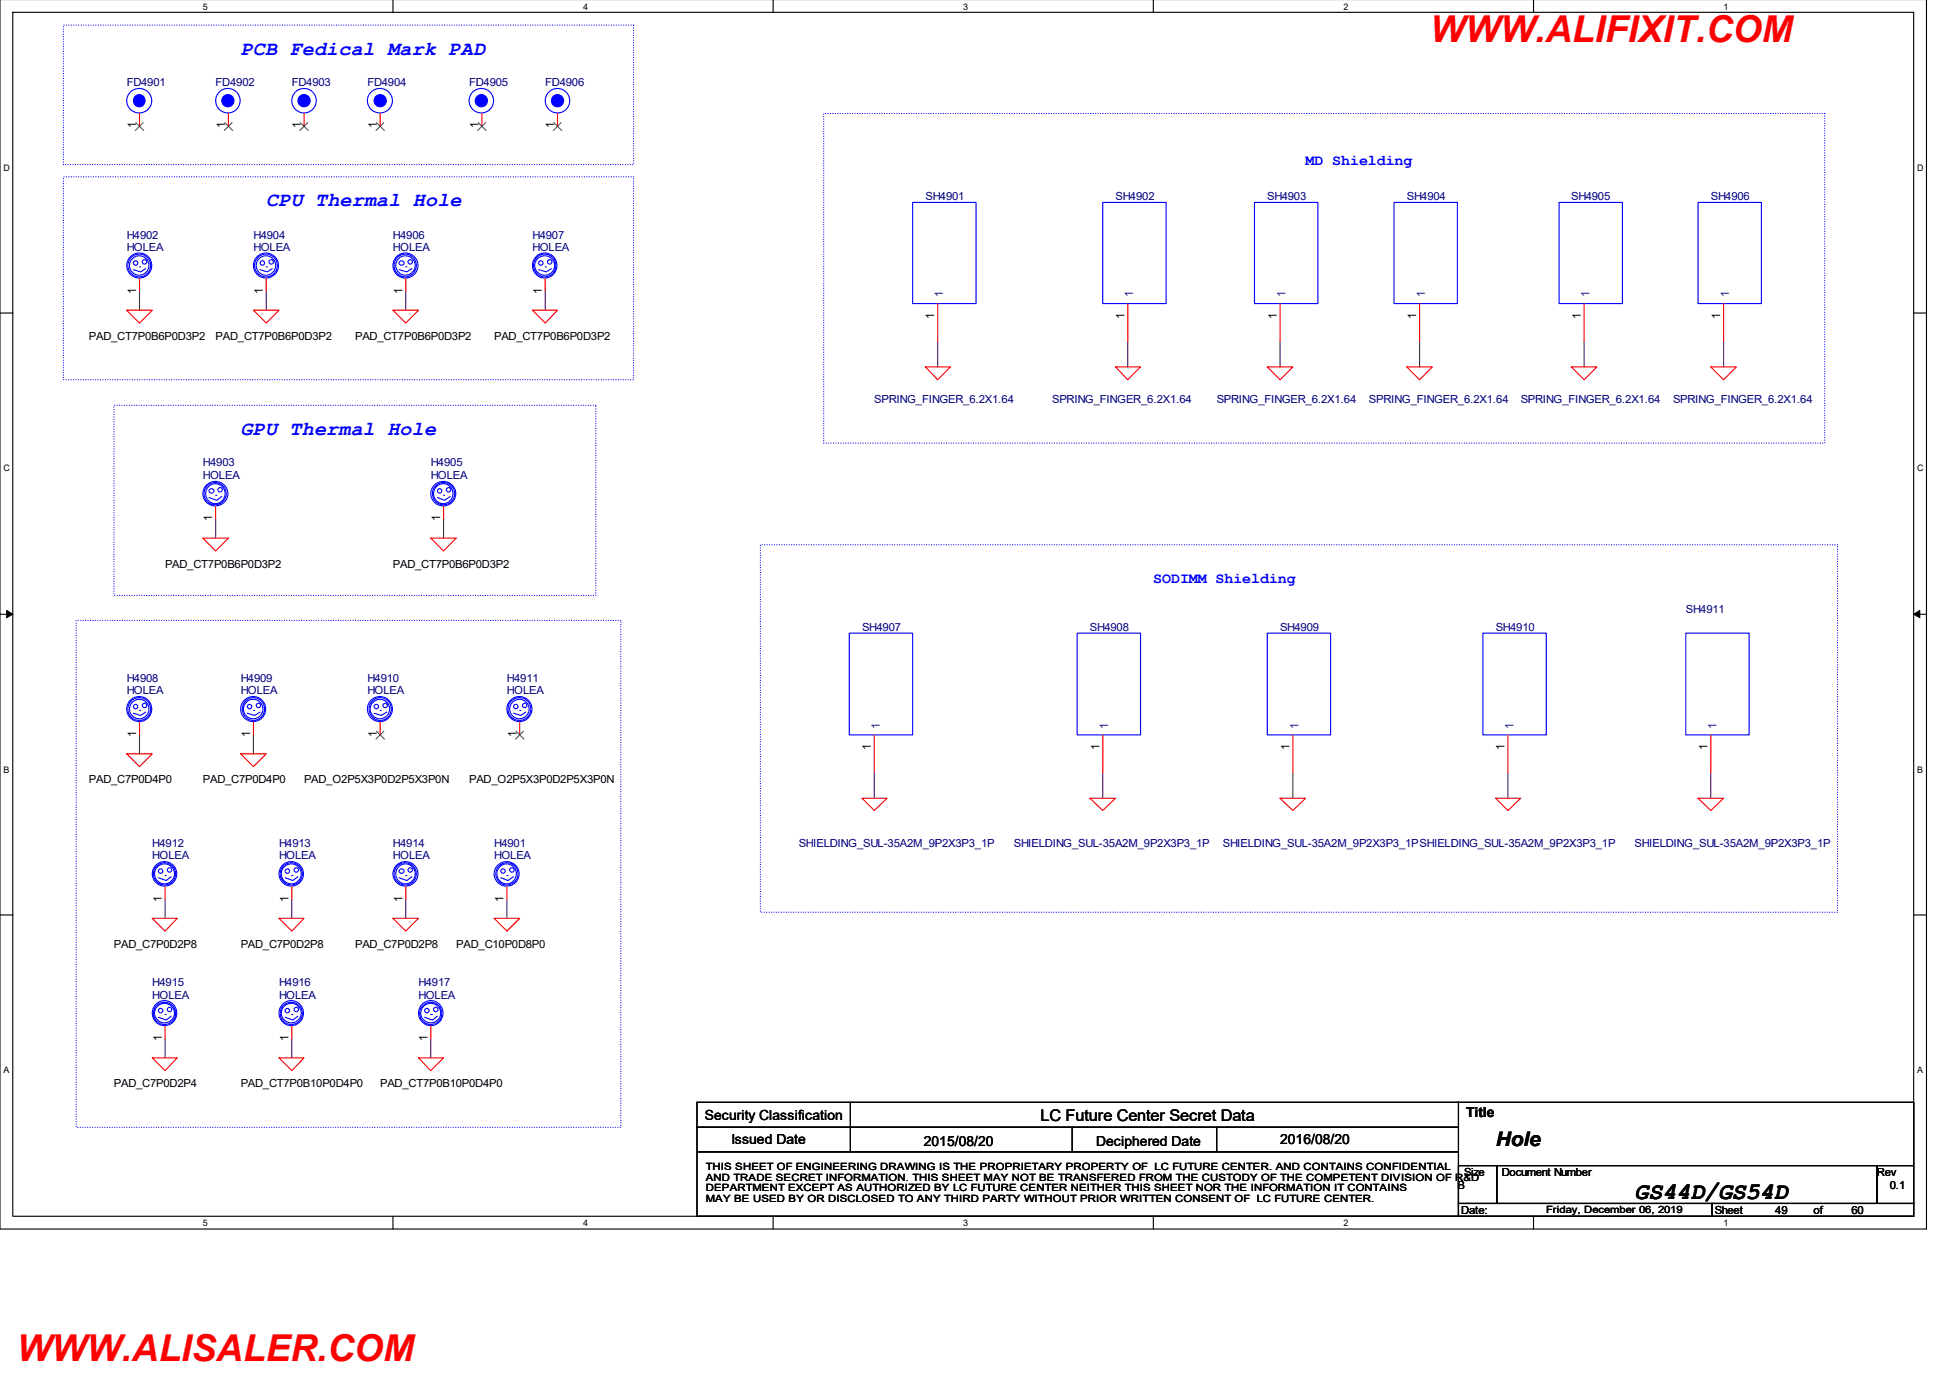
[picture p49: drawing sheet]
<svg xmlns="http://www.w3.org/2000/svg" width="297mm" height="210mm" viewBox="0 0 297 210" stroke-linecap="round" stroke-linejoin="round" font-family="sans-serif">
<defs><g id="words">
<g font-size="5.6" fill="#f00">
<text x="217.9" y="6.4">WWW.ALIFIXIT.COM</text>
<text x="2.5" y="207.3">WWW.ALISALER.COM</text>
</g>
<text font-size="3.6" x="249" y="182.6">GS44D/GS54D</text>
<g font-size="3" fill="#00f">
<text x="36.7" y="8.3">PCB Fedical Mark PAD</text>
<text x="40.6" y="31.4">CPU Thermal Hole</text>
<text x="36.7" y="66.2">GPU Thermal Hole</text>
</g>
<text font-size="3" x="227.8" y="174.5">Hole</text>
<text font-size="2.5" x="158.5" y="170.8">LC Future Center Secret Data</text>
<g font-size="2.3" fill="#00f">
<text x="198.9" y="25.1">MD Shielding</text>
<text x="175.7" y="88.7">SODIMM Shielding</text>
</g>
<g font-size="2.1">
<text x="107.4" y="170.6">Security Classification</text>
<text x="223.4" y="170.1">Title</text>
<text x="111.4" y="174.3">Issued Date</text>
<text x="140.7" y="174.5">2015/08/20</text>
<text x="167" y="174.5">Deciphered Date</text>
<text x="195" y="174.3">2016/08/20</text>
</g>
<g font-size="1.8">
<text x="20.7" y="19.6" transform="rotate(-90 20.7 19.6)">1</text>
<text x="34.3" y="19.6" transform="rotate(-90 34.3 19.6)">1</text>
<text x="45.8" y="19.6" transform="rotate(-90 45.8 19.6)">1</text>
<text x="57.4" y="19.6" transform="rotate(-90 57.4 19.6)">1</text>
<text x="72.9" y="19.6" transform="rotate(-90 72.9 19.6)">1</text>
<text x="84.4" y="19.6" transform="rotate(-90 84.4 19.6)">1</text>
<text x="20.7" y="44.7" transform="rotate(-90 20.7 44.7)">1</text>
<text x="40" y="44.7" transform="rotate(-90 40 44.7)">1</text>
<text x="61.3" y="44.7" transform="rotate(-90 61.3 44.7)">1</text>
<text x="82.5" y="44.7" transform="rotate(-90 82.5 44.7)">1</text>
<text x="142.3" y="48.5" transform="rotate(-90 142.3 48.5)">1</text>
<text x="171.3" y="48.5" transform="rotate(-90 171.3 48.5)">1</text>
<text x="194.5" y="48.5" transform="rotate(-90 194.5 48.5)">1</text>
<text x="215.7" y="48.5" transform="rotate(-90 215.7 48.5)">1</text>
<text x="240.8" y="48.5" transform="rotate(-90 240.8 48.5)">1</text>
<text x="262" y="48.5" transform="rotate(-90 262 48.5)">1</text>
<text x="32.3" y="79.4" transform="rotate(-90 32.3 79.4)">1</text>
<text x="67.1" y="79.4" transform="rotate(-90 67.1 79.4)">1</text>
<text x="20.7" y="112.3" transform="rotate(-90 20.7 112.3)">1</text>
<text x="38.1" y="112.3" transform="rotate(-90 38.1 112.3)">1</text>
<text x="57.4" y="112.3" transform="rotate(-90 57.4 112.3)">1</text>
<text x="78.7" y="112.3" transform="rotate(-90 78.7 112.3)">1</text>
<text x="132.7" y="114.2" transform="rotate(-90 132.7 114.2)">1</text>
<text x="167.5" y="114.2" transform="rotate(-90 167.5 114.2)">1</text>
<text x="196.4" y="114.2" transform="rotate(-90 196.4 114.2)">1</text>
<text x="229.2" y="114.2" transform="rotate(-90 229.2 114.2)">1</text>
<text x="260.1" y="114.2" transform="rotate(-90 260.1 114.2)">1</text>
<text x="24.6" y="137.3" transform="rotate(-90 24.6 137.3)">1</text>
<text x="43.9" y="137.3" transform="rotate(-90 43.9 137.3)">1</text>
<text x="61.3" y="137.3" transform="rotate(-90 61.3 137.3)">1</text>
<text x="76.7" y="137.3" transform="rotate(-90 76.7 137.3)">1</text>
<text x="24.6" y="158.6" transform="rotate(-90 24.6 158.6)">1</text>
<text x="43.9" y="158.6" transform="rotate(-90 43.9 158.6)">1</text>
<text x="65.1" y="158.6" transform="rotate(-90 65.1 158.6)">1</text>
</g>
<g font-size="1.8" fill="#004080">
<text x="143.7" y="45.3" transform="rotate(-90 143.7 45.3)">1</text>
<text x="172.6" y="45.3" transform="rotate(-90 172.6 45.3)">1</text>
<text x="195.8" y="45.3" transform="rotate(-90 195.8 45.3)">1</text>
<text x="217.1" y="45.3" transform="rotate(-90 217.1 45.3)">1</text>
<text x="242.1" y="45.3" transform="rotate(-90 242.1 45.3)">1</text>
<text x="263.4" y="45.3" transform="rotate(-90 263.4 45.3)">1</text>
<text x="134" y="111" transform="rotate(-90 134 111)">1</text>
<text x="168.8" y="111" transform="rotate(-90 168.8 111)">1</text>
<text x="197.8" y="111" transform="rotate(-90 197.8 111)">1</text>
<text x="230.5" y="111" transform="rotate(-90 230.5 111)">1</text>
<text x="261.5" y="111" transform="rotate(-90 261.5 111)">1</text>
</g>
<g font-size="1.7" fill="#000080">
<text x="19.3" y="13.1">FD4901</text>
<text x="32.9" y="13.1">FD4902</text>
<text x="44.4" y="13.1">FD4903</text>
<text x="56" y="13.1">FD4904</text>
<text x="71.5" y="13.1">FD4905</text>
<text x="83.1" y="13.1">FD4906</text>
<text x="141" y="30.5">SH4901</text>
<text x="169.9" y="30.5">SH4902</text>
<text x="193" y="30.5">SH4903</text>
<text x="214.3" y="30.5">SH4904</text>
<text x="239.4" y="30.5">SH4905</text>
<text x="260.6" y="30.5">SH4906</text>
<text x="19.3" y="36.3">H4902</text>
<text x="19.3" y="38.2">HOLEA</text>
<text x="38.6" y="36.3">H4904</text>
<text x="38.6" y="38.2">HOLEA</text>
<text x="59.9" y="36.3">H4906</text>
<text x="59.9" y="38.2">HOLEA</text>
<text x="81.1" y="36.3">H4907</text>
<text x="81.1" y="38.2">HOLEA</text>
<text x="133.2" y="61.4">SPRING_FINGER_6.2X1.64</text>
<text x="160.3" y="61.4">SPRING_FINGER_6.2X1.64</text>
<text x="185.3" y="61.4">SPRING_FINGER_6.2X1.64</text>
<text x="208.5" y="61.4">SPRING_FINGER_6.2X1.64</text>
<text x="231.6" y="61.4">SPRING_FINGER_6.2X1.64</text>
<text x="254.8" y="61.4">SPRING_FINGER_6.2X1.64</text>
<text x="30.9" y="71">H4903</text>
<text x="65.6" y="71">H4905</text>
<text x="30.9" y="73">HOLEA</text>
<text x="65.6" y="73">HOLEA</text>
<text x="256.8" y="93.4">SH4911</text>
<text x="131.3" y="96.1">SH4907</text>
<text x="166" y="96.1">SH4908</text>
<text x="195" y="96.1">SH4909</text>
<text x="227.8" y="96.1">SH4910</text>
<text x="19.3" y="103.9">H4908</text>
<text x="19.3" y="105.8">HOLEA</text>
<text x="36.7" y="103.9">H4909</text>
<text x="36.7" y="105.8">HOLEA</text>
<text x="56" y="103.9">H4910</text>
<text x="56" y="105.8">HOLEA</text>
<text x="77.2" y="103.9">H4911</text>
<text x="77.2" y="105.8">HOLEA</text>
<text x="23.2" y="129">H4912</text>
<text x="23.2" y="130.9">HOLEA</text>
<text x="42.5" y="129">H4913</text>
<text x="42.5" y="130.9">HOLEA</text>
<text x="59.9" y="129">H4914</text>
<text x="59.9" y="130.9">HOLEA</text>
<text x="75.3" y="129">H4901</text>
<text x="75.3" y="130.9">HOLEA</text>
<text x="121.7" y="129">SHIELDING_SUL-35A2M_9P2X3P3_1P</text>
<text x="154.4" y="129">SHIELDING_SUL-35A2M_9P2X3P3_1P</text>
<text x="186.3" y="129">SHIELDING_SUL-35A2M_9P2X3P3_1PSHIELDING_SUL-35A2M_9P2X3P3_1P</text>
<text x="249" y="129">SHIELDING_SUL-35A2M_9P2X3P3_1P</text>
<text x="23.2" y="150.2">H4915</text>
<text x="23.2" y="152.2">HOLEA</text>
<text x="42.5" y="150.2">H4916</text>
<text x="42.5" y="152.2">HOLEA</text>
<text x="63.8" y="150.2">H4917</text>
<text x="63.8" y="152.2">HOLEA</text>
</g>
<g font-size="1.7">
<text x="13.5" y="51.7">PAD_CT7P0B6P0D3P2</text>
<text x="32.9" y="51.7">PAD_CT7P0B6P0D3P2</text>
<text x="54.1" y="51.7">PAD_CT7P0B6P0D3P2</text>
<text x="75.3" y="51.7">PAD_CT7P0B6P0D3P2</text>
<text x="25.1" y="86.5">PAD_CT7P0B6P0D3P2</text>
<text x="59.9" y="86.5">PAD_CT7P0B6P0D3P2</text>
<text x="13.5" y="119.3">PAD_C7P0D4P0</text>
<text x="30.9" y="119.3">PAD_C7P0D4P0</text>
<text x="46.3" y="119.3">PAD_O2P5X3P0D2P5X3P0N</text>
<text x="71.5" y="119.3">PAD_O2P5X3P0D2P5X3P0N</text>
<text x="17.4" y="144.4">PAD_C7P0D2P8</text>
<text x="36.7" y="144.4">PAD_C7P0D2P8</text>
<text x="54.1" y="144.4">PAD_C7P0D2P8</text>
<text x="69.5" y="144.4">PAD_C10P0D8P0</text>
<text x="17.4" y="165.6">PAD_C7P0D2P4</text>
<text x="36.7" y="165.6">PAD_CT7P0B10P0D4P0</text>
<text x="57.9" y="165.6">PAD_CT7P0B10P0D4P0</text>
<text x="223" y="179.2">Size</text>
<text x="228.8" y="179.2">Document Number</text>
<text x="285.9" y="179.2">Rev</text>
<text x="222" y="181.1">B</text>
<text x="222.6" y="184.9">Date:</text>
<text x="261.2" y="184.9">Sheet</text>
<text x="270.4" y="184.9">49</text>
<text x="276.3" y="184.9">of</text>
<text x="282" y="184.9">60</text>
<text x="287.9" y="181.1">0.1</text>
</g>
<g font-size="1.5">
<text x="107.5" y="178.2">THIS SHEET OF ENGINEERING DRAWING IS THE PROPRIETARY PROPERTY OF LC FUTURE CENTER. AND CONTAINS CONFIDENTIAL</text>
<text x="107.5" y="179.8">AND TRADE SECRET INFORMATION. THIS SHEET MAY NOT BE TRANSFERED FROM THE CUSTODY OF THE COMPETENT DIVISION OF R&amp;D</text>
<text x="107.5" y="181.5">DEPARTMENT EXCEPT AS AUTHORIZED BY LC FUTURE CENTER NEITHER THIS SHEET NOR THE INFORMATION IT CONTAINS</text>
<text x="107.5" y="183.1">MAY BE USED BY OR DISCLOSED TO ANY THIRD PARTY WITHOUT PRIOR WRITTEN CONSENT OF LC FUTURE CENTER.</text>
<text x="235.5" y="184.8">Friday, December 06, 2019</text>
</g>
<g font-size="1.4">
<text x="30.9" y="1.5">5</text>
<text x="88.8" y="1.5">4</text>
<text x="146.7" y="1.5">3</text>
<text x="204.6" y="1.5">2</text>
<text x="262.6" y="1.5">1</text>
<text x=".5" y="26">D</text>
<text x="292" y="26">D</text>
<text x=".5" y="71.8">C</text>
<text x="292" y="71.8">C</text>
<text x=".5" y="117.7">B</text>
<text x="292" y="117.7">B</text>
<text x=".5" y="163.5">A</text>
<text x="292" y="163.5">A</text>
<text x="30.9" y="186.8">5</text>
<text x="88.8" y="186.8">4</text>
<text x="146.7" y="186.8">3</text>
<text x="204.6" y="186.8">2</text>
<text x="262.6" y="186.8">1</text>
</g>
</g></defs>
<path d="M0 -.1v187.3h293.5v-187.3M1.9 1.9h289.6v183.4h-289.6z" fill="none" stroke="#000" stroke-width=".17"/>
<g fill="#fff">
<path d="M30.9 .2h.7v1.4h-.7z"/>
<path d="M30.9 185.5h.7v1.5h-.7z"/>
</g>
<path d="M59.9 -.1v2M59.9 185.3v1.9" fill="none" stroke="#000" stroke-width=".17"/>
<g fill="#fff">
<path d="M88.8 .2h.7v1.4h-.7z"/>
<path d="M88.8 185.5h.7v1.5h-.7z"/>
</g>
<path d="M117.8 -.1v2M117.8 185.3v1.9" fill="none" stroke="#000" stroke-width=".17"/>
<g fill="#fff">
<path d="M146.7 .2h.7v1.4h-.7z"/>
<path d="M146.7 185.5h.7v1.5h-.7z"/>
</g>
<path d="M175.7 -.1v2M175.7 185.3v1.9" fill="none" stroke="#000" stroke-width=".17"/>
<g fill="#fff">
<path d="M204.6 .2h.7v1.4h-.7z"/>
<path d="M204.6 185.5h.7v1.5h-.7z"/>
</g>
<path d="M233.6 -.1v2M233.6 185.3v1.9" fill="none" stroke="#000" stroke-width=".17"/>
<g fill="#fff">
<path d="M262.6 .2h.6v1.4h-.6z"/>
<path d="M262.6 185.5h.6v1.5h-.6z"/>
<path d="M.5 24.7h.9v1.5h-.9z"/>
<path d="M292 24.7h.9v1.5h-.9z"/>
<path d="M.5 70.5h.9v1.5h-.9z"/>
<path d="M292 70.5h.9v1.5h-.9z"/>
</g>
<path d="M0 47.7h1.9M291.5 47.7h2" fill="none" stroke="#000" stroke-width=".17"/>
<g fill="#fff">
<path d="M.5 116.4h.9v1.5h-.9z"/>
<path d="M292 116.4h.9v1.5h-.9z"/>
</g>
<path d="M0 93.6h1.9M291.5 93.6h2" fill="none" stroke="#000" stroke-width=".17"/>
<path d="M1 93l.9 .6-.9 .5zM291.5 93.6l.9-.6v1.1z" fill="#000" stroke="#000" stroke-width=".15"/>
<g fill="#fff">
<path d="M.5 162.2h.9v1.5h-.9z"/>
<path d="M292 162.2h.9v1.5h-.9z"/>
</g>
<g fill="none" stroke="#000" stroke-width=".17">
<path d="M0 139.4h1.9M291.5 139.4h2M106.2 167.9h116v3.8h-116zM106.2 171.7h116v3.7h-116zM106.2 175.4h116v9.9h-116zM129.5 167.9v7.5M163.3 171.7v3.7M185.3 171.7v3.7M222 167.9h69.5v9.7M222.2 177.6h5.8v5.7h-5.8zM228 177.6h57.9v5.7h-57.9zM285.9 177.6h5.6v5.7h-5.6z"/>
<path d="M222.2 183.3h38.6v2h-38.6zM260.8 183.3h30.7v2h-30.7z"/>
</g>
<path d="M9.7 3.8h86.8v21.3h-86.8zM125.5 17.3h152.5v50.2h-152.5zM9.7 26.9h86.8v30.9h-86.8zM17.4 61.7h73.4v29h-73.4zM11.6 94.5h83v77.2h-83zM115.8 83h164.1v56h-164.1z" fill="none" stroke="#00f" stroke-width=".17" stroke-dasharray="0 .3"/>
<g fill="none" stroke="#f00" stroke-width=".17">
<path d="M21.3 17.3v1.9M34.8 17.3v1.9M46.3 17.3v1.9M57.9 17.3v1.9M73.4 17.3v1.9M84.9 17.3v1.9M19.3 47.3h3.9l-1.9 1.9zM21.3 42.4v2M38.6 47.3h3.9l-1.9 1.9zM40.6 42.4v2M59.9 47.3h3.9l-2 1.9zM61.8 42.4v2"/>
<path d="M81.1 47.3h3.8l-1.8 1.9zM83.1 42.4v2M141 55.9h3.8l-2 1.9zM142.8 46.2v5.9M169.9 55.9h3.8l-1.9 1.9zM171.8 46.2v5.9M193 55.9h3.9l-1.9 1.9zM195 46.2v5.9M214.3 55.9h3.9l-2 1.9zM216.2 46.2v5.9M239.4 55.9h3.8l-1.9 1.9zM241.3 46.2v5.9"/>
<path d="M260.6 55.9h3.9l-1.9 1.9zM262.6 46.2v5.9M32.9 77.1v2M67.6 77.1v2M30.9 82h3.9l-1.9 1.9zM65.6 82h3.9l-1.9 1.9zM19.3 114.8h3.9l-1.9 2zM21.3 110v1.9M36.7 114.8h3.9l-2 2zM38.6 110v1.9M57.9 110v1.9M79.2 110v1.9"/>
<path d="M133.2 111.9v5.8M168 111.9v5.8M196.9 111.9v5.8M229.7 111.9v5.8M260.6 111.9v5.8M23.2 139.9h3.8l-1.9 1.9zM25.1 135.1v1.9M42.5 139.9h3.8l-1.8 1.9zM44.4 135.1v1.9M59.9 139.9h3.9l-2 1.9zM61.8 135.1v1.9M75.3 139.9h3.9l-2 1.9z"/>
<path d="M77.2 135.1v1.9M131.3 121.6h3.8l-1.9 1.9zM166 121.6h3.9l-1.9 1.9zM195 121.6h3.9l-2 1.9zM227.8 121.6h3.8l-1.9 1.9zM258.7 121.6h3.9l-2 1.9zM25.1 156.3v2M44.4 156.3v2M65.6 156.3v2M23.2 161.1h3.8l-1.9 2zM42.5 161.1h3.8l-1.8 2zM63.8 161.1h3.8l-2 2z"/>
</g>
<g fill="none" stroke="#00f" stroke-width=".17">
<path d="M139 30.8h9.7v15.4h-9.7zM168 30.8h9.6v15.4h-9.6zM191.1 30.8h9.6v15.4h-9.6zM212.3 30.8h9.7v15.4h-9.7zM237.5 30.8h9.6v15.4h-9.6zM258.7 30.8h9.6v15.4h-9.6zM21.3 40.7h.1M22.2 40.9l-.8 .5-1.1-.3M40.6 40.7h.1M41.5 40.9l-.8 .5-1.1-.3M61.8 40.7h.2M62.7 40.9l-.7 .5-1.2-.3"/>
<path d="M83.1 40.7h.1M84 40.9l-.8 .5-1.2-.3M32.9 75.5h.1M33.8 75.6l-.8 .6-1.2-.4M67.6 75.5h.1M68.6 75.6l-.9 .6-1.1-.4M129.4 96.4h9.6v15.5h-9.6zM164.1 96.4h9.6v15.5h-9.6zM193 96.4h9.7v15.5h-9.7zM225.9 96.4h9.6v15.5h-9.6zM256.8 96.4h9.6v15.5h-9.6zM21.3 108.2h.1"/>
<path d="M22.2 108.5l-.8 .5-1.1-.4M38.6 108.2h.2M39.6 108.5l-.8 .5-1.1-.4M57.9 108.2h.2M58.9 108.5l-.8 .5-1.1-.4M79.2 108.2h.1M80.1 108.5l-.8 .5-1.1-.4M25.1 133.4h.2M26.1 133.5l-.8 .6-1.2-.4M44.5 133.4h.1M45.4 133.5l-.8 .6-1.2-.4M61.8 133.4h.2"/>
<path d="M62.7 133.5l-.7 .6-1.2-.4M77.2 133.4h.2M78.2 133.5l-.8 .6-1.1-.4M25.1 154.5h.2M26.1 154.8l-.8 .6-1.2-.4M44.5 154.5h.1M45.4 154.8l-.8 .6-1.2-.4M65.6 154.5h.3M66.6 154.8l-.7 .6-1.2-.4"/>
<circle cx="21.2" cy="15.3" r="1.88"/>
<circle cx="34.7" cy="15.3" r="1.86"/>
<circle cx="46.3" cy="15.3" r="1.86"/>
<circle cx="57.9" cy="15.3" r="1.88"/>
<circle cx="73.3" cy="15.3" r="1.86"/>
<circle cx="84.9" cy="15.3" r="1.86"/>
<circle cx="22" cy="39.9" r=".34"/>
<circle cx="41.3" cy="39.9" r=".34"/>
<circle cx="62.5" cy="39.9" r=".34"/>
<circle cx="83.7" cy="39.9" r=".34"/>
<circle cx="20.7" cy="40.1" r=".34"/>
<circle cx="21.2" cy="40.4" r="1.74"/>
<circle cx="21.2" cy="40.4" r="1.48"/>
<circle cx="21.2" cy="40.4" r="1.9"/>
<circle cx="40" cy="40.1" r=".34"/>
<circle cx="40.5" cy="40.4" r="1.74"/>
<circle cx="40.5" cy="40.4" r="1.48"/>
<circle cx="40.5" cy="40.4" r="1.9"/>
<circle cx="61.2" cy="40.1" r=".36"/>
<circle cx="61.7" cy="40.4" r="1.71"/>
<circle cx="61.8" cy="40.4" r="1.48"/>
<circle cx="61.8" cy="40.4" r="1.9"/>
<circle cx="82.4" cy="40.1" r=".34"/>
<circle cx="83" cy="40.4" r="1.71"/>
<circle cx="83" cy="40.4" r="1.88"/>
<circle cx="83" cy="40.5" r="1.5"/>
<circle cx="32.2" cy="74.8" r=".36"/>
<circle cx="32.8" cy="75.2" r="1.69"/>
<circle cx="32.8" cy="75.2" r="1.5"/>
<circle cx="32.8" cy="75.2" r="1.88"/>
<circle cx="33.5" cy="74.6" r=".34"/>
<circle cx="67" cy="74.8" r=".34"/>
<circle cx="67.5" cy="75.2" r="1.5"/>
<circle cx="67.5" cy="75.2" r="1.88"/>
<circle cx="67.6" cy="75.2" r="1.69"/>
<circle cx="68.3" cy="74.6" r=".34"/>
<circle cx="20.7" cy="107.6" r=".34"/>
<circle cx="21.2" cy="108" r="1.74"/>
<circle cx="21.2" cy="108" r="1.48"/>
<circle cx="21.2" cy="108" r="1.9"/>
<circle cx="22" cy="107.5" r=".34"/>
<circle cx="38" cy="107.6" r=".34"/>
<circle cx="38.6" cy="108" r="1.48"/>
<circle cx="38.6" cy="108" r="1.9"/>
<circle cx="38.6" cy="108" r="1.71"/>
<circle cx="39.4" cy="107.5" r=".34"/>
<circle cx="57.3" cy="107.6" r=".34"/>
<circle cx="57.9" cy="108" r="1.48"/>
<circle cx="57.9" cy="108" r="1.9"/>
<circle cx="57.9" cy="108" r="1.71"/>
<circle cx="58.7" cy="107.5" r=".34"/>
<circle cx="78.6" cy="107.6" r=".34"/>
<circle cx="79.1" cy="108" r="1.74"/>
<circle cx="79.1" cy="108" r="1.48"/>
<circle cx="79.1" cy="108" r="1.9"/>
<circle cx="79.9" cy="107.5" r=".34"/>
<circle cx="24.5" cy="132.7" r=".34"/>
<circle cx="25.1" cy="133.1" r="1.52"/>
<circle cx="25.1" cy="133.1" r="1.86"/>
<circle cx="25.1" cy="133.1" r="1.69"/>
<circle cx="25.8" cy="132.5" r=".34"/>
<circle cx="43.8" cy="132.7" r=".34"/>
<circle cx="44.4" cy="133.1" r="1.52"/>
<circle cx="44.4" cy="133.1" r="1.86"/>
<circle cx="44.4" cy="133.1" r="1.69"/>
<circle cx="45.1" cy="132.5" r=".34"/>
<circle cx="61.2" cy="132.7" r=".36"/>
<circle cx="61.7" cy="133.1" r="1.69"/>
<circle cx="61.7" cy="133.1" r="1.5"/>
<circle cx="61.8" cy="133.1" r="1.88"/>
<circle cx="62.5" cy="132.5" r=".34"/>
<circle cx="76.6" cy="132.7" r=".34"/>
<circle cx="77.2" cy="133.1" r="1.5"/>
<circle cx="77.2" cy="133.1" r="1.88"/>
<circle cx="77.2" cy="133.1" r="1.69"/>
<circle cx="78" cy="132.5" r=".34"/>
<circle cx="24.5" cy="153.9" r=".34"/>
<circle cx="25" cy="154.3" r="1.88"/>
<circle cx="25.1" cy="154.4" r="1.69"/>
<circle cx="25.1" cy="154.3" r="1.5"/>
<circle cx="25.8" cy="153.8" r=".34"/>
<circle cx="43.8" cy="153.9" r=".34"/>
<circle cx="44.3" cy="154.3" r="1.88"/>
<circle cx="44.4" cy="154.4" r="1.69"/>
<circle cx="44.4" cy="154.3" r="1.5"/>
<circle cx="45.1" cy="153.8" r=".34"/>
<circle cx="65" cy="153.9" r=".34"/>
<circle cx="65.6" cy="154.3" r="1.88"/>
<circle cx="65.6" cy="154.4" r="1.69"/>
<circle cx="65.6" cy="154.3" r="1.5"/>
<circle cx="66.4" cy="153.8" r=".34"/>
</g>
<g fill="none" stroke="#804000" stroke-width=".15">
<path d="M20.7 18.6l1.2 1.3M21.8 18.6l-1.2 1.3M34.2 18.6l1.3 1.3M35.4 18.6l-1.3 1.3M45.7 18.6l1.3 1.3M46.9 18.6l-1.3 1.3M57.3 18.6l1.3 1.3M58.5 18.6l-1.3 1.3M72.8 18.6l1.3 1.3M74 18.6l-1.3 1.3M84.3 18.6l1.3 1.3M85.5 18.6l-1.3 1.3"/>
<path d="M57.3 111.4l1.3 1.2M58.5 111.4l-1.3 1.2M78.6 111.4l1.2 1.2M79.8 111.4l-1.3 1.2"/>
</g>
<g fill="#00f" stroke="#00f" stroke-width=".17">
<circle cx="57.9" cy="15.3" r=".93"/>
<circle cx="73.3" cy="15.3" r=".93"/>
<circle cx="21.2" cy="15.3" r=".91"/>
<circle cx="46.3" cy="15.3" r=".93"/>
<circle cx="34.7" cy="15.3" r=".93"/>
<circle cx="84.9" cy="15.3" r=".93"/>
</g>
<g fill="none" stroke="#800040" stroke-width=".17">
<path d="M21.3 44.4v2.9M40.6 44.4v2.9M61.8 44.4v2.9M83.1 44.4v2.9M142.8 52.1v3.8M171.8 52.1v3.8M195 52.1v3.8M216.2 52.1v3.8M241.3 52.1v3.8M262.6 52.1v3.8M32.9 79.1v2.9M67.6 79.1v2.9"/>
<path d="M21.3 111.9v2.9M38.6 111.9v2.9M133.2 117.7v3.9M168 117.7v3.9M196.9 117.7v3.9M229.7 117.7v3.9M260.6 117.7v3.9M25.1 137v2.9M44.4 137v2.9M61.8 137v2.9M77.2 137v2.9M25.1 158.3v2.8"/>
<path d="M44.4 158.3v2.8M65.6 158.3v2.8"/>
</g>
<use href="#words"/>
</svg>
